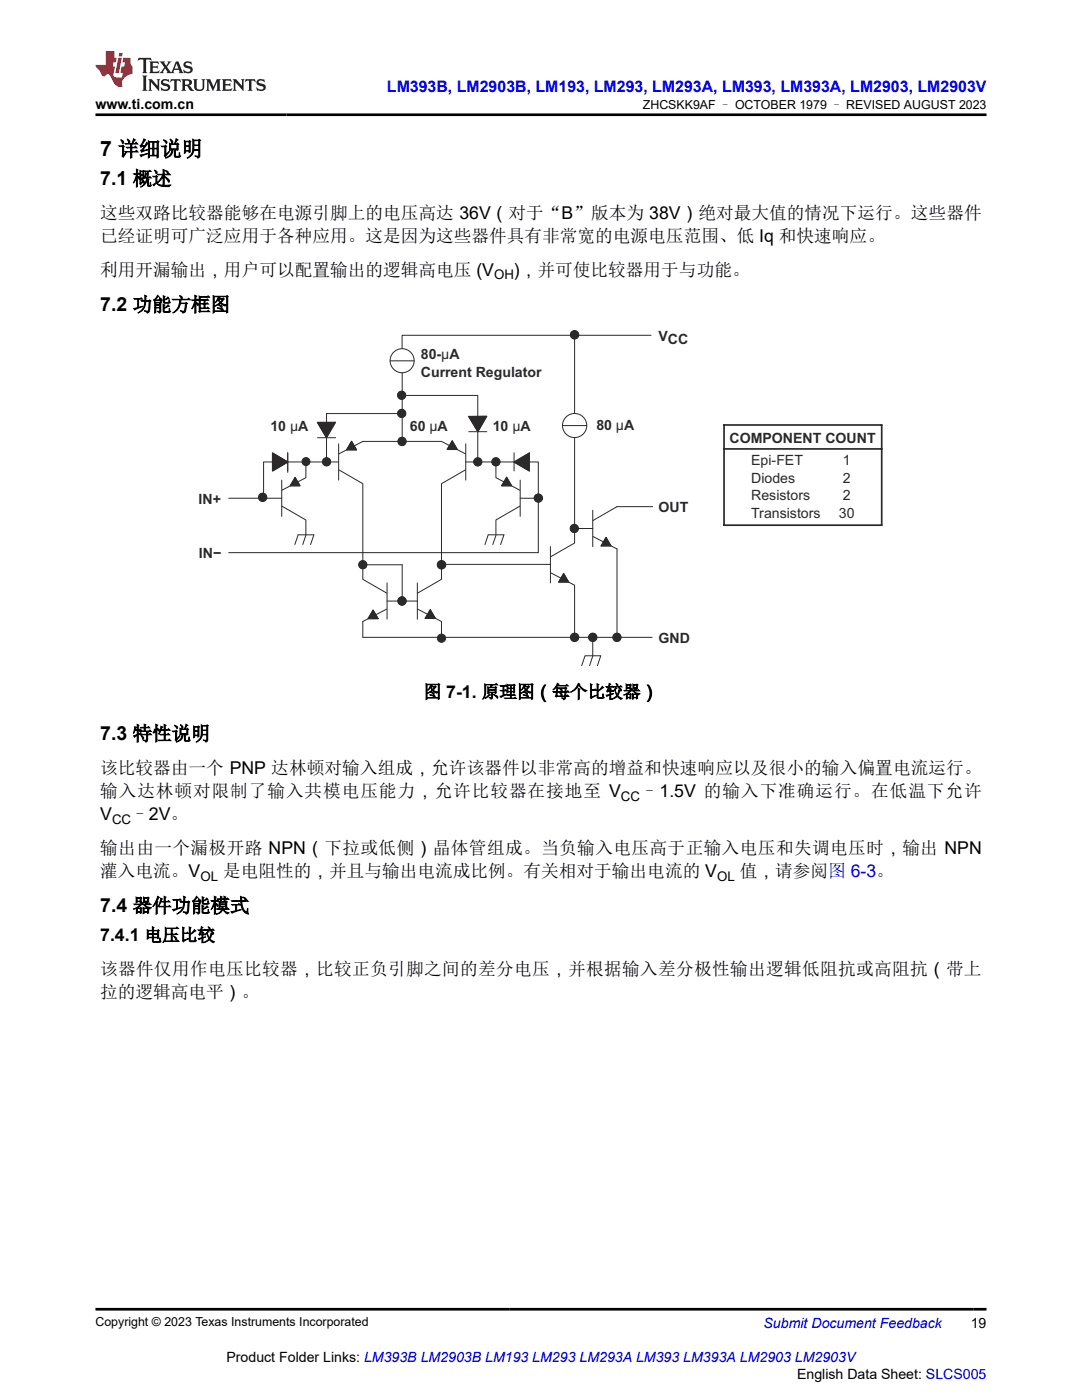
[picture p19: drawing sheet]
<svg xmlns="http://www.w3.org/2000/svg" width="216mm" height="279mm" viewBox="0 0 216 279" stroke-linecap="round" stroke-linejoin="round" font-family="sans-serif">
<defs><g id="words">
<text font-size="4.2" x="20" y="31.2">7 详细说明</text>
<g font-size="3.9">
<text x="20" y="37">7.1 概述</text>
<text x="20" y="62.1">7.2 功能方框图</text>
<text x="20" y="147.7">7.3 特性说明</text>
<text x="20" y="182.1">7.4 器件功能模式</text>
</g>
<g font-size="3.5">
<text x="20" y="43.8">这些双路比较器能够在电源引脚上的电压高达 36V（对于“B”版本为 38V）绝对最大值的情况下运行。这些器件</text>
<text x="20" y="48.4">已经证明可广泛应用于各种应用。这是因为这些器件具有非常宽的电源电压范围、低 Iq 和快速响应。</text>
<text x="20" y="55.1">利用开漏输出，用户可以配置输出的逻辑高电压 (V</text>
<text x="102.6" y="55.1">)，并可使比较器用于与功能。</text>
<text x="84.5" y="139.3">图 7-1. 原理图（每个比较器）</text>
<text x="20" y="154.6">该比较器由一个 PNP 达林顿对输入组成，允许该器件以非常高的增益和快速响应以及很小的输入偏置电流运行。</text>
<text x="20" y="159.1">输入达林顿对限制了输入共模电压能力，允许比较器在接地至 V</text>
<text x="127.9" y="159.1">–1.5V 的输入下准确运行。在低温下允许</text>
<text x="20" y="163.7">V</text>
<text x="26.2" y="163.7">–2V。</text>
<text x="20" y="170.4">输出由一个漏极开路 NPN（下拉或低侧）晶体管组成。当负输入电压高于正输入电压和失调电压时，输出 NPN</text>
<text x="20" y="175">灌入电流。V</text>
<text x="44.5" y="175">是电阻性的，并且与输出电流成比例。有关相对于输出电流的 V</text>
<text x="147.6" y="175">值，请参阅图 6-3。</text>
<text x="20" y="187.8">7.4.1 电压比较</text>
<text x="20" y="194.5">该器件仅用作电压比较器，比较正负引脚之间的差分电压，并根据输入差分极性输出逻辑低阻抗或高阻抗（带上</text>
<text x="20" y="199.1">拉的逻辑高电平）。</text>
</g>
<text font-size="3.2" fill="#00f" x="77.2" y="18.3">LM393B, LM2903B, LM193, LM293, LM293A, LM393, LM393A, LM2903, LM2903V</text>
<g font-size="2.8">
<text x="19" y="21.7">www.ti.com.cn</text>
<text x="193.7" y="265">19</text>
<text x="45.2" y="271.9">Product Folder Links: LM393B LM2903B LM193 LM293 LM293A LM393 LM393A LM2903 LM2903V</text>
<text x="159" y="275.3">English Data Sheet: SLCS005</text>
</g>
<g font-size="2.8" fill="#2b292a">
<text x="84" y="71.6">80- A</text>
<text x="88.1" y="71.6">µ</text>
<text x="131.4" y="68">VCC</text>
<text x="84" y="75.2">Current Regulator</text>
<text x="54" y="86.1">10 µA</text>
<text x="81.8" y="86">60 µA</text>
<text x="98.3" y="86.1">10 µA</text>
<text x="119" y="85.9">80 µA</text>
<text x="145.6" y="88.4">COMPONENT COUNT</text>
<text x="149.9" y="92.8">Epi-FET</text>
<text x="168.2" y="92.8">1</text>
<text x="39.6" y="100.6">IN+</text>
<text x="149.9" y="96.3">Diodes</text>
<text x="149.9" y="99.8">Resistors</text>
<text x="168.2" y="96.3">2</text>
<text x="168.2" y="99.8">2</text>
<text x="131.4" y="102.2">OUT</text>
<text x="149.9" y="103.3">Transistors</text>
<text x="167.4" y="103.3">30</text>
<text x="39.7" y="111.4">IN−</text>
<text x="131.4" y="128.3">GND</text>
</g>
<text font-size="2.8" fill="#00f" x="152.4" y="265">Submit Document Feedback</text>
<g font-size="2.6">
<text x="98.6" y="55.8">OH</text>
<text x="123.9" y="159.8">CC</text>
<text x="22.4" y="164.4">CC</text>
<text x="40" y="175.7">OL</text>
<text x="143.1" y="175.7">OL</text>
</g>
<g font-size="2.5">
<text x="128.3" y="21.8">ZHCSKK9AF – OCTOBER 1979 – REVISED AUGUST 2023</text>
<text x="19" y="264.7">Copyright © 2023 Texas Instruments Incorporated</text>
</g>
</g></defs>
<g fill="none" stroke="#2b292a" stroke-width=".2">
<path d="M77.8 72h4.9M80.2 78.9h15.1v13.3M80.3 74.4v13.7M114.7 66.8v15.7M129.9 66.9h-49.7v2.7M45.6 99.4h10.6M54.4 90.4l3 1.8-3 1.8zM56.2 95.8v7.3M57.4 90.4v3.6M58.9 95.3h.1M58.9 95.3l1 1.7h-2zM61 92.2v3.1l-4.7 2.5"/>
<path d="M63.3 84.3h3.7l-1.8 3.1zM63.4 87.4h3.6M67.5 92.2h-14.9v7.2M67.6 88.6v7.2M67.6 90.6l4.8-2.5h15.7l4.8 2.5M67.6 93.8l4.8 2.7v19.1l4.8 2.8M70.2 88.1l.9 1.7h-1.9zM80.2 82.5h-15v9.7M90.2 88.1l1 1.6h-1.9zM92.9 93.8l-4.8 2.7v19.1l-4.8 2.8M92.9 92.2h14.5v18.1h-61.8M92.9 88.6v7.2"/>
<path d="M93.5 83.1h3.6l-1.8 3.1zM93.5 86.2h3.7M99 92.2v3.1l4.7 2.5M101.1 95.3l1 1.7h-2zM102.6 92.2l3-1.8v3.6zM102.6 90.4v3.6M103.8 99.4h3.6M103.8 95.8v7.3M105.6 90.4v.2zM112.2 84.9h4.9M114.7 87.4v21l-4.8 2.7M56.3 101l4.7 2.8v2.9"/>
<path d="M58.8 108.7l.7-2h3.1l-.6 2M61.1 106.7l-.7 2M72.4 112.7h7.9v7.3M77.2 120h6.1M77.2 116.3v7.3M83.3 116.3v7.3M96.8 108.7l.6-2h3.2l-.7 2M99 106.7l-.7 2M103.7 101l-4.7 2.8v2.9M109.8 109.1v7.2M109.9 114.3l4.8 2.5v10.4M112.5 114.5l.9 1.7h-1.9z"/>
<path d="M114.6 105.5h3.7M118.3 101.8v7.3M118.3 107.1l4.8 2.5v17.6M120.9 107.3l1 1.7h-1.9zM130.2 101.1h-7.1l-4.8 2.8M74.5 121.8l1 1.7h-2zM77.2 121.6l-4.8 2.4v3.2h57.7M83.3 121.6l4.8 2.4v3.2M85.9 121.8l1 1.6h-2zM116.1 132.8l.6-1.9h3.2l-.7 1.9M118.3 127.2v3.6M118.3 130.9l-.6 1.9"/>
<circle cx="80.1" cy="78.9" r=".82"/>
<circle cx="80.2" cy="72" r="2.4"/>
<circle cx="114.7" cy="66.8" r=".84"/>
<circle cx="52.4" cy="99.3" r=".82"/>
<circle cx="65.1" cy="92.2" r=".82"/>
<circle cx="80.2" cy="82.5" r=".82"/>
<circle cx="80.2" cy="88.1" r=".83"/>
<circle cx="95.3" cy="92.2" r=".82"/>
<circle cx="99" cy="92.2" r=".82"/>
<circle cx="107.4" cy="99.4" r=".83"/>
<circle cx="114.6" cy="84.9" r="2.41"/>
<circle cx="72.4" cy="112.7" r=".82"/>
<circle cx="80.2" cy="119.9" r=".83"/>
<circle cx="88.1" cy="112.7" r=".83"/>
<circle cx="114.6" cy="105.5" r=".82"/>
<circle cx="114.7" cy="127.2" r=".84"/>
<circle cx="118.3" cy="127.2" r=".84"/>
<circle cx="123.1" cy="127.2" r=".83"/>
</g>
<g fill="#fff">
<path d="M130.4 65.9h8.8v2.8h-8.8z" fill-rule="evenodd"/>
<path d="M130.4 100h8v2.8h-8z" fill-rule="evenodd"/>
<path d="M130.4 126.2h11.9v2.8h-11.9z" fill-rule="evenodd"/>
<path d="M39.7 98.4h5.4v2.8h-5.4z" fill-rule="evenodd"/>
<path d="M39.7 109.2h5.4v2.9h-5.4z" fill-rule="evenodd"/>
</g>
<path d="M57.4 90.4v3.9M88.1 112.6h21.7" fill="none" stroke="#2b292a" stroke-width=".2"/>
<path d="M144.5 84.8h31.4v20h-31.4zM144.5 89.6h31.4" fill="none" stroke="#2b292a" stroke-width=".34"/>
<path d="M93.5 83.1h3.6l-1.7 3.1z" fill="#2b292a"/>
<path d="M93.5 83.1h3.6l-1.7 3.1z" fill="none" stroke="#2b292a" stroke-width=".2"/>
<path d="M102.6 92.2l3-1.8v3.6z" fill="#2b292a"/>
<path d="M102.6 92.2l3-1.8v3.6z" fill="none" stroke="#2b292a" stroke-width=".2"/>
<path d="M63.3 84.3h3.6l-1.8 3z" fill="#2b292a"/>
<path d="M63.3 84.3h3.6l-1.8 3z" fill="none" stroke="#2b292a" stroke-width=".2"/>
<path d="M54.4 90.4l3.1 1.8-3.1 1.8z" fill="#2b292a"/>
<path d="M54.4 90.4l3.1 1.8-3.1 1.8z" fill="none" stroke="#2b292a" stroke-width=".2"/>
<path d="M74.4 121.7l1.1 1.8h-2.1z" fill="#2b292a"/>
<path d="M74.4 121.7l1.1 1.8h-2.1z" fill="none" stroke="#2b292a" stroke-width=".2"/>
<path d="M85.8 121.6l1.1 1.8h-2.1z" fill="#2b292a"/>
<path d="M85.8 121.6l1.1 1.8h-2.1z" fill="none" stroke="#2b292a" stroke-width=".2"/>
<path d="M70.2 88l1 1.8h-2.1z" fill="#2b292a"/>
<path d="M70.2 88l1 1.8h-2.1z" fill="none" stroke="#2b292a" stroke-width=".2"/>
<path d="M58.9 95.3l1 1.7h-2z" fill="#2b292a"/>
<path d="M58.9 95.3l1 1.7h-2z" fill="none" stroke="#2b292a" stroke-width=".2"/>
<path d="M90.2 87.9l1.1 1.8h-2.1z" fill="#2b292a"/>
<path d="M90.2 87.9l1.1 1.8h-2.1z" fill="none" stroke="#2b292a" stroke-width=".2"/>
<path d="M101.1 95.2l1 1.8h-2z" fill="#2b292a"/>
<path d="M101.1 95.2l1 1.8h-2z" fill="none" stroke="#2b292a" stroke-width=".2"/>
<path d="M112.5 114.4l1 1.7h-2z" fill="#2b292a"/>
<path d="M112.5 114.4l1 1.7h-2z" fill="none" stroke="#2b292a" stroke-width=".2"/>
<path d="M120.9 107.2l1 1.7h-2z" fill="#2b292a"/>
<path d="M120.9 107.2l1 1.7h-2z" fill="none" stroke="#2b292a" stroke-width=".2"/>
<circle cx="52.4" cy="99.2" r=".8" fill="#2b292a"/>
<circle cx="52.4" cy="99.2" r=".8" fill="none" stroke="#2b292a" stroke-width=".2"/>
<circle cx="61.1" cy="92.1" r=".8" fill="#2b292a"/>
<circle cx="61.1" cy="92.1" r=".8" fill="none" stroke="#2b292a" stroke-width=".2"/>
<circle cx="65.2" cy="92.2" r=".77" fill="#2b292a"/>
<circle cx="65.2" cy="92.2" r=".77" fill="none" stroke="#2b292a" stroke-width=".2"/>
<circle cx="72.4" cy="112.7" r=".77" fill="#2b292a"/>
<circle cx="72.4" cy="112.7" r=".77" fill="none" stroke="#2b292a" stroke-width=".2"/>
<circle cx="80.2" cy="119.9" r=".82" fill="#2b292a"/>
<circle cx="80.2" cy="119.9" r=".82" fill="none" stroke="#2b292a" stroke-width=".2"/>
<circle cx="88.1" cy="127.4" r=".82" fill="#2b292a"/>
<circle cx="88.1" cy="127.4" r=".82" fill="none" stroke="#2b292a" stroke-width=".2"/>
<circle cx="88.1" cy="112.7" r=".82" fill="#2b292a"/>
<circle cx="88.1" cy="112.7" r=".82" fill="none" stroke="#2b292a" stroke-width=".2"/>
<circle cx="80.2" cy="88.1" r=".77" fill="#2b292a"/>
<circle cx="80.2" cy="88.1" r=".77" fill="none" stroke="#2b292a" stroke-width=".2"/>
<circle cx="80.2" cy="82.5" r=".77" fill="#2b292a"/>
<circle cx="80.2" cy="82.5" r=".77" fill="none" stroke="#2b292a" stroke-width=".2"/>
<circle cx="80.2" cy="78.9" r=".77" fill="#2b292a"/>
<circle cx="80.2" cy="78.9" r=".77" fill="none" stroke="#2b292a" stroke-width=".2"/>
<circle cx="95.3" cy="92.2" r=".77" fill="#2b292a"/>
<circle cx="95.3" cy="92.2" r=".77" fill="none" stroke="#2b292a" stroke-width=".2"/>
<circle cx="99" cy="92.2" r=".77" fill="#2b292a"/>
<circle cx="99" cy="92.2" r=".77" fill="none" stroke="#2b292a" stroke-width=".2"/>
<circle cx="107.4" cy="99.4" r=".77" fill="#2b292a"/>
<circle cx="107.4" cy="99.4" r=".77" fill="none" stroke="#2b292a" stroke-width=".2"/>
<circle cx="114.6" cy="105.5" r=".77" fill="#2b292a"/>
<circle cx="114.6" cy="105.5" r=".77" fill="none" stroke="#2b292a" stroke-width=".2"/>
<circle cx="114.7" cy="127.2" r=".77" fill="#2b292a"/>
<circle cx="114.7" cy="127.2" r=".77" fill="none" stroke="#2b292a" stroke-width=".2"/>
<circle cx="118.3" cy="127.2" r=".77" fill="#2b292a"/>
<circle cx="118.3" cy="127.2" r=".77" fill="none" stroke="#2b292a" stroke-width=".2"/>
<circle cx="123.1" cy="127.2" r=".77" fill="#2b292a"/>
<circle cx="123.1" cy="127.2" r=".77" fill="none" stroke="#2b292a" stroke-width=".2"/>
<circle cx="114.6" cy="66.8" r=".77" fill="#2b292a"/>
<circle cx="114.6" cy="66.8" r=".77" fill="none" stroke="#2b292a" stroke-width=".2"/>
<path d="M27.7 11.6l-.2 .5 .5-.2h.6v.1v2.2l-.2 .4h1l-.2-.4v-2.2v-.1h.5l.5 .2-.1-.5zM29.8 12.3l.2 .4v1.5l-.2 .4h1.9l.1-.6a1.08 1.08 0 0 1-1.3 .2v-.7h.6l.4 .2v-.7l-.4 .2h-.6v-.5l.2-.2a1 1 0 0 1 1 .3l-.1-.5zM31.8 12.3l1 1.1-1 1.2h.9l-.2-.2 .4-.8 .5 .8-.2 .2h1.6l-.2-.2 .1-.5h1l.1 .5-.1 .2h.9l-.2-.3-.8-2h-.5l-1 2.2-.8-1.1 .9-1.1h-.8l.2 .2-.5 .6-.3-.6 .1-.2zM35.2 12.7l.4 1h-.8zM36.8 12.4a.65 .65 0 0 0-.2 .7 .65 .65 0 0 0 .6 .5l.7 .1 .1 .3a.79 .79 0 0 1-.7 .4 .79 .79 0 0 1-.7-.5l.1 .7 .2-.1a.93 .93 0 0 0 1.1 .1 .93 .93 0 0 0 .4-1 1.46 1.46 0 0 0-1.2-.6l-.1-.3a1.09 1.09 0 0 1 1.2 .2l-.2-.6-.1 .1-.6-.2zM28.4 15.1l.2 .4v2.2l-.2 .4h1l-.2-.4v-2.2l.2-.4zM29.6 15.8l.2 .4v1.5l-.2 .4h.8l-.3-.4v-1.3l1.7 1.8v-2l.2-.4h-.8l.2 .2 .1 1.1-1.2-1.3zM32.3 15.9a.65 .65 0 0 0-.2 .8 .65 .65 0 0 0 .7 .4l.6 .2 .1 .2a.79 .79 0 0 1-.7 .4 .79 .79 0 0 1-.7-.5l.1 .7 .2-.1a.93 .93 0 0 0 1.1 .1 .93 .93 0 0 0 .4-.9 1.46 1.46 0 0 0-1.2-.6l-.1-.4a1.09 1.09 0 0 1 1.2 .2l-.2-.6-.1 .1-.6-.1zM34.1 15.8l-.1 .6a.63 .63 0 0 1 .7-.3l.1 1.6-.3 .4h1l-.2-.4v-1.6a.66 .66 0 0 1 .8 .3l-.1-.6zM36.2 15.8l.2 .4v1.5l-.2 .4h.9l-.2-.2v-.7h.5l.1 .2a.79 .79 0 0 0 1.2 .6l-1-.9a.61 .61 0 0 0 .6-.6 .61 .61 0 0 0-.5-.7zM36.9 16.1h.2a.47 .47 0 0 1 .5 .1 .47 .47 0 0 1 .1 .5l-.2 .1-.6 .1zM38.5 15.8l.2 .2a2.27 2.27 0 0 0 .4 2 1.04 1.04 0 0 0 1.7-.7v-1.3l.2-.2h-.8l.2 .4v1.1a.6 .6 0 0 1-.6 .6 .6 .6 0 0 1-.6-.6v-1.1l.3-.4zM41.1 15.8l.2 .4v1.5l-.2 .4h.7l-.2-.4v-1.4l.9 1.9 .8-1.9v1.4l-.2 .4h1l-.3-.4v-1.5l.3-.4h-.8l-.7 1.5-.7-1.5zM44.3 15.8l.2 .4v1.5l-.2 .4h1.9l.1-.6a1.09 1.09 0 0 1-1.3 .2v-.7h.6l.4 .2v-.6l-.4 .2h-.6v-.6l.2-.1a1.01 1.01 0 0 1 1 .3l-.1-.6zM46.4 15.8l.3 .4v1.5l-.3 .4h.8l-.2-.4v-1.3l1.6 1.8v-2l.2-.4h-.7l.2 .2v1.1l-1.2-1.3zM49 15.8l-.1 .6a.63 .63 0 0 1 .8-.3v1.6l-.3 .4h1l-.2-.4v-1.6a.66 .66 0 0 1 .8 .3l-.1-.6zM51.4 15.9a.65 .65 0 0 0-.2 .8 .65 .65 0 0 0 .6 .4l.6 .2 .2 .2a.79 .79 0 0 1-.8 .4 .79 .79 0 0 1-.6-.5l.1 .7 .2-.1a.93 .93 0 0 0 1 .1 .93 .93 0 0 0 .5-.9 1.46 1.46 0 0 0-1.3-.6l-.1-.4a1.09 1.09 0 0 1 1.3 .2l-.2-.6-.2 .1-.5-.1z" fill="#231f20"/>
<path d="M21.1 10.2v2.8h-2.1l.1 .3 .9 1a.95 .95 0 0 0 .9 .9 .59 .59 0 0 1 .6-.4 .59 .59 0 0 1 .5 .4l.4 .7a1.59 1.59 0 0 0 2.1 1.4 1.61 1.61 0 0 1 1-2.3l1-.3-.1-1.5a1.59 1.59 0 0 1-.4-1.7h-1.4l-.2 .9h.5l-.1 .9h-.5l-.2 1v.2l.4 .1-.2 .9h-.6a.73 .73 0 0 1-1.1-.7l.3-1.5h-.5l.2-.9h.5l.2-.9h-.5v-1.3zM23.6 11.5l-.6 3.1h.7l.6-3.1zM23.8 10.6l-.1 .6h.7l.1-.6z" fill="#ed1c24"/>
<path d="M19 22.9h177.8M19 261.3h177.8" fill="none" stroke="#000" stroke-width=".53"/>
<use href="#words"/>
</svg>
